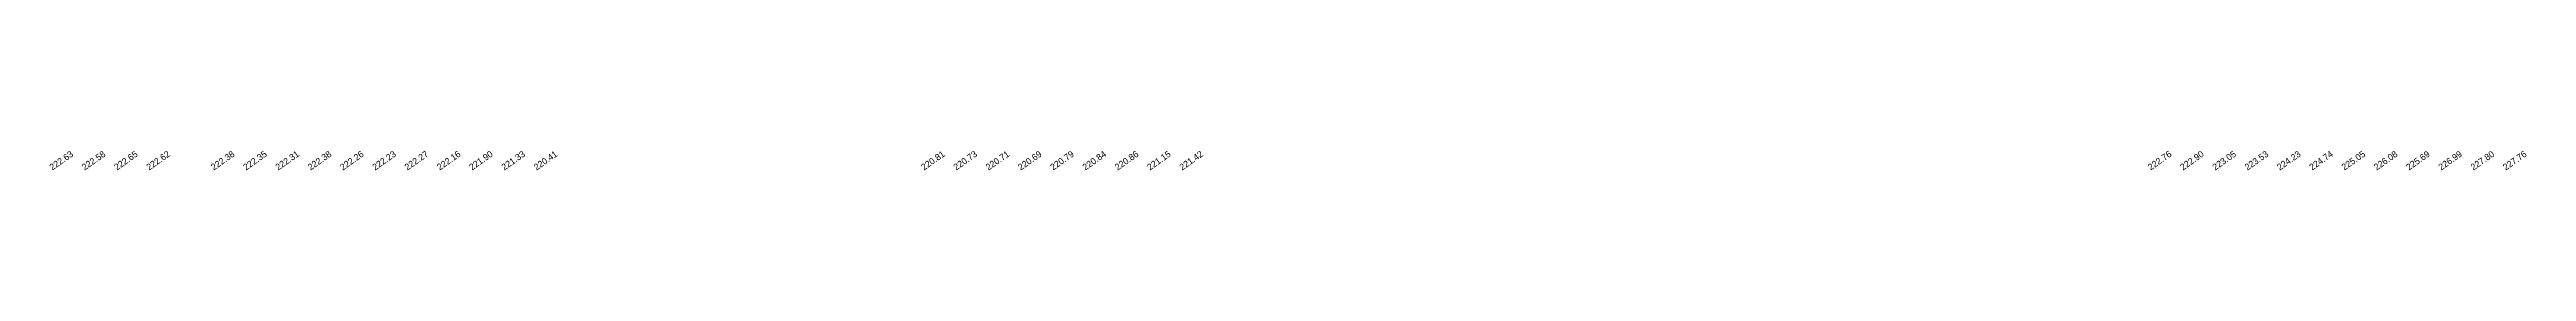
# Model space of a CAD drawing. Extents: x 2322 to 3271, y 4823 to 5326.
# Drawn here: x 2672.2 to 3055.8, y 5018.3 to 5021.3 of the extents above; entities that cross this region are included whole.
import ezdxf

# ---------------------------------------------------------------- set-up
doc = ezdxf.new("R2010")
doc.units = 0
doc.header["$MEASUREMENT"] = 0
doc.layers.add('SPOT LEVEL', color=8, linetype='Continuous')

msp = doc.modelspace()

# ---------------------------------------------------------------- texts
at = {"layer": 'SPOT LEVEL'}
for s, p in [('222.63', (2672.59, 5018.22, 446.05)), ('222.58', (2677.59, 5018.22, 445.99)), ('222.65', (2682.59, 5018.22, 446.07)), ('222.62', (2687.59, 5018.22, 446.03)), ('222.38', (2697.59, 5018.22, 445.8)), ('222.35', (2702.59, 5018.22, 445.77)), ('222.31', (2707.59, 5018.22, 445.73)), ('222.38', (2712.59, 5018.22, 445.8)), ('222.26', (2717.59, 5018.22, 445.68)), ('222.23', (2722.59, 5018.22, 445.65)), ('222.27', (2727.59, 5018.22, 445.69)), ('222.16', (2732.59, 5018.22, 445.58)), ('221.90', (2737.59, 5018.22, 445.31)), ('221.33', (2742.59, 5018.22, 444.74)), ('220.41', (2747.59, 5018.22, 443.83)), ('220.81', (2807.59, 5018.22, 444.23)), ('220.73', (2812.59, 5018.22, 444.14)), ('220.71', (2817.59, 5018.22, 444.13)), ('220.69', (2822.59, 5018.22, 444.11)), ('220.79', (2827.59, 5018.22, 444.2)), ('220.84', (2832.59, 5018.22, 444.26)), ('220.86', (2837.59, 5018.22, 444.28)), ('221.15', (2842.59, 5018.22, 444.56)), ('221.42', (2847.59, 5018.22, 444.83)), ('222.76', (2997.59, 5018.22, 446.17)), ('222.90', (3002.59, 5018.22, 446.32)), ('223.05', (3007.59, 5018.22, 446.47)), ('223.53', (3012.59, 5018.22, 446.94)), ('224.23', (3017.59, 5018.22, 447.64)), ('224.74', (3022.59, 5018.22, 448.15)), ('225.05', (3027.59, 5018.22, 448.47)), ('226.08', (3032.59, 5018.22, 449.49)), ('225.69', (3037.59, 5018.22, 449.1)), ('226.99', (3042.59, 5018.22, 450.41)), ('227.80', (3047.59, 5018.22, 451.22)), ('227.76', (3052.59, 5018.22, 451.18))]:
    msp.add_text(s, height=1, rotation=35, dxfattribs=at).set_placement(p)

doc.saveas('drawing.dxf')
